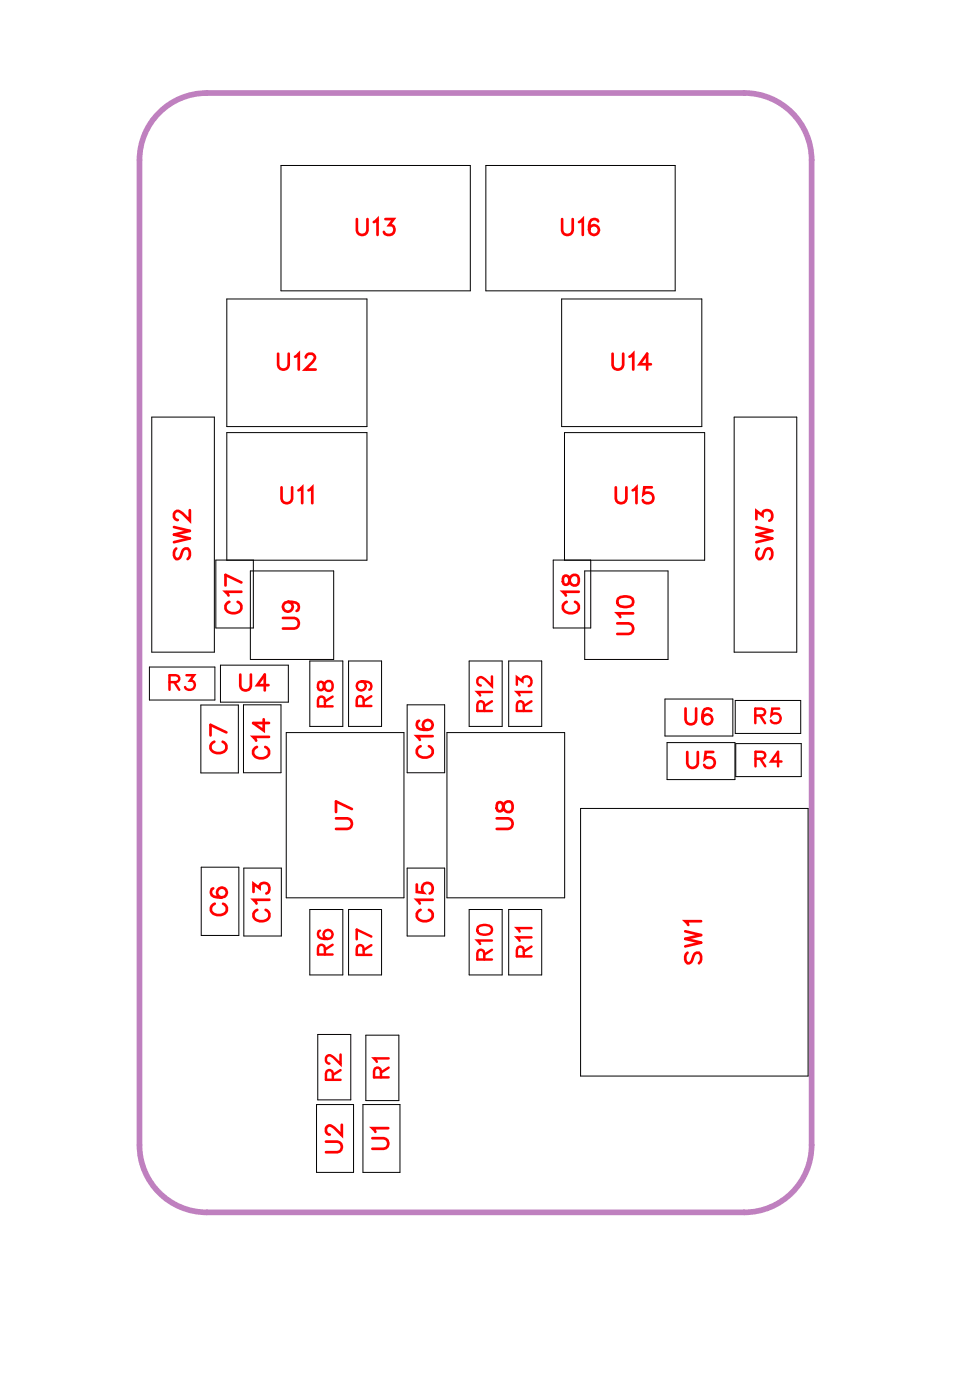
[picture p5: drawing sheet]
<svg xmlns="http://www.w3.org/2000/svg" width="43mm" height="63mm" viewBox="0 0 43 63" stroke-linecap="round" stroke-linejoin="round" font-family="sans-serif">
<defs><g id="words">
<g font-size="1.2" fill="#fff">
<text x="15.9" y="10.8">U13</text>
<text x="25" y="10.8">U16</text>
<text x="12.4" y="16.8">U12</text>
<text x="27.3" y="16.8">U14</text>
<text x="12.5" y="22.8">U11</text>
<text x="27.4" y="22.8">U15</text>
<text x="8.8" y="25" transform="rotate(-90 8.8 25)">SW2</text>
<text x="11.1" y="27.4" transform="rotate(-90 11.1 27.4)">C17</text>
<text x="13.6" y="28.1" transform="rotate(-90 13.6 28.1)">U9</text>
<text x="26.1" y="27.4" transform="rotate(-90 26.1 27.4)">C18</text>
<text x="28.6" y="28.4" transform="rotate(-90 28.6 28.4)">U10</text>
<text x="34.8" y="25" transform="rotate(-90 34.8 25)">SW3</text>
<text x="10.4" y="33.7" transform="rotate(-90 10.4 33.7)">C7</text>
<text x="10.7" y="31.1">U4</text>
<text x="12.3" y="33.9" transform="rotate(-90 12.3 33.9)">C14</text>
<text x="19.6" y="33.9" transform="rotate(-90 19.6 33.9)">C16</text>
<text x="30.5" y="32.7">U6</text>
<text x="30.6" y="34.6">U5</text>
<text x="10.4" y="40.9" transform="rotate(-90 10.4 40.9)">C6</text>
<text x="12.3" y="41.2" transform="rotate(-90 12.3 41.2)">C13</text>
<text x="16" y="37.1" transform="rotate(-90 16 37.1)">U7</text>
<text x="19.6" y="41.2" transform="rotate(-90 19.6 41.2)">C15</text>
<text x="23.2" y="37.1" transform="rotate(-90 23.2 37.1)">U8</text>
<text x="31.6" y="43.1" transform="rotate(-90 31.6 43.1)">SW1</text>
<text x="15.6" y="51.5" transform="rotate(-90 15.6 51.5)">U2</text>
<text x="17.6" y="51.4" transform="rotate(-90 17.6 51.4)">U1</text>
</g>
<g font-size="1.1" fill="#fff">
<text x="7.5" y="31.1">R3</text>
<text x="15.1" y="31.6" transform="rotate(-90 15.1 31.6)">R8</text>
<text x="16.8" y="31.6" transform="rotate(-90 16.8 31.6)">R9</text>
<text x="22.2" y="31.8" transform="rotate(-90 22.2 31.8)">R12</text>
<text x="24" y="31.8" transform="rotate(-90 24 31.8)">R13</text>
<text x="33.7" y="32.6">R5</text>
<text x="33.7" y="34.5">R4</text>
<text x="15.1" y="42.7" transform="rotate(-90 15.1 42.7)">R6</text>
<text x="16.8" y="42.7" transform="rotate(-90 16.8 42.7)">R7</text>
<text x="22.2" y="42.9" transform="rotate(-90 22.2 42.9)">R10</text>
<text x="24" y="42.8" transform="rotate(-90 24 42.8)">R11</text>
<text x="15.5" y="48.3" transform="rotate(-90 15.5 48.3)">R2</text>
<text x="17.6" y="48.2" transform="rotate(-90 17.6 48.2)">R1</text>
</g>
</g></defs>
<path d="M36.2 7.2v44a3 3 0 0 1-3 3M36.2 7.2a3 3 0 0 0-3-3h-24a3 3 0 0 0-3 3v44a3 3 0 0 0 3 3h24" fill="none" stroke="#bf80bf" stroke-width=".25"/>
<g fill="none" stroke="#000" stroke-width=".04">
<path d="M6.8 18.6h2.8v10.5h-2.8zM10.1 13.4h6.3v5.7h-6.3zM12.5 7.4h8.5v5.6h-8.5zM21.7 7.4h8.4v5.6h-8.4zM25.1 13.4h6.2v5.7h-6.2zM32.8 18.6h2.8v10.5h-2.8zM6.7 29.8h2.9v1.5h-2.9zM9 31.5h1.6v3h-1.6zM9 38.7h1.7v3.1h-1.7zM9.8 29.7h3.1v1.7h-3.1zM10.9 31.5h1.6v3h-1.6zM10.9 38.8h1.7v3h-1.7z"/>
<path d="M11.2 25.5h3.7v4h-3.7zM11.3 25v3.1h-1.7v-3.1h6.8v-5.7h-6.3v5.7M12.8 32.7h5.2v7.4h-5.2zM13.8 29.5h1.5v2.9h-1.5zM15.6 29.5h1.4v2.9h-1.4zM18.2 31.5h1.6v3h-1.6zM18.2 38.8h1.6v3h-1.6zM19.9 32.7h5.3v7.4h-5.3zM20.9 29.5h1.5v2.9h-1.5zM22.7 29.5h1.5v2.9h-1.5zM25.9 36.1h10.2v12h-10.2zM26.1 25.5h3.7v4h-3.7z"/>
<path d="M26.4 25v3.1h-1.7v-3.1h6.8v-5.7h-6.3v5.7M29.7 31.2h3v1.7h-3zM29.8 33.2h3v1.6h-3zM32.8 31.3h2.9v1.5h-2.9zM32.8 33.2h3v1.5h-3zM13.8 40.6h1.5v3h-1.5zM14.1 49.3h1.7v3.1h-1.7zM14.2 46.2h1.5v2.9h-1.5zM15.6 40.6h1.4v3h-1.4zM16.2 49.3h1.7v3.1h-1.7zM16.3 46.2h1.5v3h-1.5zM20.9 40.6h1.5v3h-1.5z"/>
<path d="M22.7 40.6h1.5v3h-1.5z"/>
</g>
<g fill="none" stroke="#f00" stroke-width=".12">
<path d="M12.4 15.8v.5l.2 .2 .2-.1 .1-.6M13.2 15.9l.1-.1v.7M13.7 16l.1-.2h.1l.2 .1-.1 .3-.4 .3h.5M15.9 9.8v.5l.2 .2 .3-.1v-.6M16.7 9.9l.2-.1v.7M17.2 9.8h.4l-.2 .3a.24 .24 0 0 1 .1 .3 .24 .24 0 0 1-.4 0M25.1 9.8v.5l.2 .2 .2-.1 .1-.6M25.8 9.9l.2-.1v.7M26.7 9.9v-.1a.35 .35 0 0 0-.5 .3 .35 .35 0 0 0 .3 .4 .22 .22 0 0 0 .2-.2 .22 .22 0 0 0-.2-.2 .22 .22 0 0 0-.2 .2M27.3 15.8v.5l.2 .2 .3-.1v-.6M28.1 15.9l.2-.1v.7M29.1 16.3h-.6l.4-.5v.7"/>
<path d="M7.8 23.5l.7 .2-.7 .2 .7 .2-.7 .1M7.9 24.5l-.1 .2 .1 .3 .1-.1 .3-.4h.1l.1 .2-.1 .3M8.5 22.8v.5l-.4-.4-.2-.1-.1 .2v.1l.1 .1M9.5 39.7a.35 .35 0 0 0 .2 .4 .35 .35 0 0 0 .4-.2 .22 .22 0 0 0-.2-.3 .22 .22 0 0 0-.2 .3 .22 .22 0 0 0 .2 .2M9.6 33.1a.26 .26 0 0 0-.2 .3 .26 .26 0 0 0 .3 .2h.1a.26 .26 0 0 0 .3-.2 .26 .26 0 0 0-.2-.3M10.1 32.7l-.7-.3v.5M10.2 26.9a.26 .26 0 0 0-.1 .3 .26 .26 0 0 0 .2 .2h.2a.26 .26 0 0 0 .3-.2 .26 .26 0 0 0-.2-.3M10.7 30.1v.5l.2 .2 .3-.1v-.6M10.8 26.4h-.7l.1 .2M10.8 26l-.7-.3v.5M11.3 39.8v-.3l.3 .2a.24 .24 0 0 1 .4-.2 .24 .24 0 0 1-.1 .4M11.5 33.4a.26 .26 0 0 0-.2 .3 .26 .26 0 0 0 .3 .2h.1a.26 .26 0 0 0 .3-.2 .26 .26 0 0 0-.2-.3"/>
<path d="M11.8 32.1v.5l-.5-.3h.7M12 30.6h-.5l.3-.5v.7M12 32.9h-.7l.1 .2M12.6 21.8v.5l.2 .2 .2-.1v-.6M12.6 27.6h.5l.2 .2-.1 .2-.6 .1M12.9 26.9a.22 .22 0 0 1 .2 .3 .22 .22 0 0 1-.4 .1 .22 .22 0 0 1 0-.4h.2a.34 .34 0 0 1 .4 .3l-.1 .1M13.3 21.9l.2-.1v.7M13.8 21.9l.1-.1v.7M15 36.6h.5l.2 .2-.1 .2h-.6M15.7 36.1l-.7-.3v.5M18.6 39.5v.3l.3 .1a.25 .25 0 0 1 0-.4 .25 .25 0 0 1 .4 0 .25 .25 0 0 1-.1 .4M18.7 32.2h-.1a.35 .35 0 0 0 .3 .5 .35 .35 0 0 0 .4-.3 .22 .22 0 0 0-.2-.2 .22 .22 0 0 0-.2 .2 .22 .22 0 0 0 .2 .2"/>
<path d="M18.8 33.3a.26 .26 0 0 0-.2 .3 .26 .26 0 0 0 .3 .2h.1a.26 .26 0 0 0 .3-.2 .26 .26 0 0 0-.2-.3M19.3 32.9h-.7l.1 .2M22.2 36.6h.5l.2 .2-.1 .2h-.6M22.2 35.9v.3h.1l.3-.4a.24 .24 0 0 1 .3 .2 .24 .24 0 0 1-.3 .3l-.1-.1-.1-.3zM25.2 25.7v.4h.1l.3-.4a.24 .24 0 0 1 .2 .2 .24 .24 0 0 1-.2 .3l-.1-.1-.1-.4zM25.3 26.9a.26 .26 0 0 0-.2 .3 .26 .26 0 0 0 .3 .2h.2a.26 .26 0 0 0 .2-.2 .26 .26 0 0 0-.1-.3M25.8 26.4h-.7l.2 .2M27.5 21.8v.5l.2 .2 .2-.1 .1-.6M27.6 27.8h.5l.2 .2-.1 .3h-.6M27.6 26.7l.3-.1a.3 .3 0 0 1 .4 .3 .38 .38 0 0 1-.4 .2 .38 .38 0 0 1-.3-.3zM28.2 21.9l.2-.1v.7M28.3 27.4h-.7l.1 .2"/>
<path d="M29.1 21.8h-.3l-.1 .3a.25 .25 0 0 1 .4 0 .25 .25 0 0 1 0 .3 .25 .25 0 0 1-.4-.1M30.6 31.6v.6l.2 .2 .2-.1 .1-.7M30.7 33.6v.5l.2 .2 .2-.1v-.6M31.8 31.7h-.1a.35 .35 0 0 0-.4 .2 .35 .35 0 0 0 .3 .5 .22 .22 0 0 0 .2-.2 .22 .22 0 0 0-.2-.3 .22 .22 0 0 0-.2 .2M31.8 33.6h-.3v.3a.25 .25 0 0 1 .3 0 .25 .25 0 0 1 0 .4 .25 .25 0 0 1-.4-.1M33.8 23.2v-.4l.2 .2a.24 .24 0 0 1 .4-.2 .25 .25 0 0 1-.1 .5M33.8 23.5l.7 .2-.7 .2 .7 .2-.7 .1M33.9 24.5l-.1 .2 .1 .3 .1-.1 .3-.4h.1l.1 .2-.1 .3M9.6 40.4a.26 .26 0 0 0-.2 .3 .26 .26 0 0 0 .3 .2h.2a.26 .26 0 0 0 .2-.2 .26 .26 0 0 0-.1-.3M11.5 40.6a.26 .26 0 0 0-.2 .3 .26 .26 0 0 0 .3 .2h.2a.26 .26 0 0 0 .2-.2 .26 .26 0 0 0-.1-.3M12 40.2h-.7l.1 .2M14.5 51h.6l.2 .2-.1 .2-.7 .1"/>
<path d="M15.3 50.2v.5l-.4-.3-.2-.1-.2 .1v.1l.2 .2M16.6 50.8h.5l.2 .2-.1 .3h-.6M17.3 50.4h-.7l.2 .2M18.8 40.6a.26 .26 0 0 0-.2 .3 .26 .26 0 0 0 .3 .2h.1a.26 .26 0 0 0 .3-.2 .26 .26 0 0 0-.2-.3M19.3 40.2h-.7l.1 .2M30.6 41.6l.7 .2-.7 .1 .7 .2-.7 .2M30.7 42.6l-.1 .1 .1 .3h.2l.2-.4h.1l.1 .1-.1 .3M31.3 41.1h-.7l.1 .2"/>
</g>
<g fill="none" stroke="#f00" stroke-width=".11">
<path d="M7.6 30.5l.3-.1 .1-.2h-.4v.6M7.8 30.5l.2 .3M8.3 30.2h.4l-.2 .2a.22 .22 0 0 1 .1 .4 .22 .22 0 0 1-.3-.1M14.2 30.5v.3h.1l.3-.4a.22 .22 0 0 1 .3 .2 .22 .22 0 0 1-.3 .3l-.2-.4zM14.5 31.6v-.4l-.2-.1-.1 .5h.6M14.8 31.1l-.3 .2M16.1 30.4a.2 .2 0 0 1 .2 .3 .2 .2 0 0 1-.3 .1 .2 .2 0 0 1 0-.3l.1-.1a.31 .31 0 0 1 .5 .3l-.1 .1M16.2 31.5v-.3l-.2-.1-.1 .4h.7M16.6 31.1l-.4 .2M21.6 31.8v-.4h-.2l-.1 .4h.7M22 30.9h-.7l.1 .2M22 30.2v.5l-.6-.5-.1 .3 .2 .1"/>
<path d="M22 31.3l-.4 .2M23.1 30.6v-.4l.2 .2a.22 .22 0 0 1 .4-.1 .22 .22 0 0 1-.1 .4M23.4 31.8l-.1-.4h-.2v.4h.6M23.7 30.9h-.6l.1 .2M23.7 31.3l-.3 .2M33.7 32l.4-.1v-.2h-.4v.6M33.7 33.9h.4v-.3h-.4v.6M33.9 32l.2 .3M33.9 33.9l.3 .3M34.8 31.7h-.3l-.1 .2a.23 .23 0 0 1 .4 0 .23 .23 0 0 1-.1 .4 .23 .23 0 0 1-.3-.1M34.9 34h-.5l.3-.4v.6M14.3 41.6h-.1a.32 .32 0 0 0 .3 .4 .32 .32 0 0 0 .3-.2 .2 .2 0 0 0-.1-.3 .2 .2 0 0 0-.3 .2 .2 .2 0 0 0 .2 .2"/>
<path d="M14.5 42.6v-.3l-.2-.1-.1 .4h.6M14.8 42.2l-.3 .2M14.9 48.2l-.1-.3-.2-.1-.1 .4h.7M15.2 47.1v.4l-.5-.4-.2 .3 .2 .1M15.2 47.8l-.3 .2M16.2 42.7v-.4l-.2-.1-.1 .5h.7M16.6 42.2l-.4 .2M16.6 41.8l-.7-.3v.5M17 48.1v-.3l-.2-.1-.1 .4h.6M17.3 47.3h-.6l.1 .1M17.3 47.7l-.3 .2M21.3 41.4a.32 .32 0 0 1 .4-.1 .32 .32 0 0 1 .2 .4 .32 .32 0 0 1-.4 .1 .32 .32 0 0 1-.2-.4z"/>
<path d="M21.6 42.9v-.4h-.2l-.1 .4h.7M22 42h-.7l.1 .2M22 42.4l-.4 .2M23.4 42.7l-.1-.4h-.2v.4h.6M23.7 41.9h-.6l.1 .1M23.7 41.5h-.6l.1 .1M23.7 42.3l-.3 .2"/>
</g>
<use href="#words"/>
</svg>
